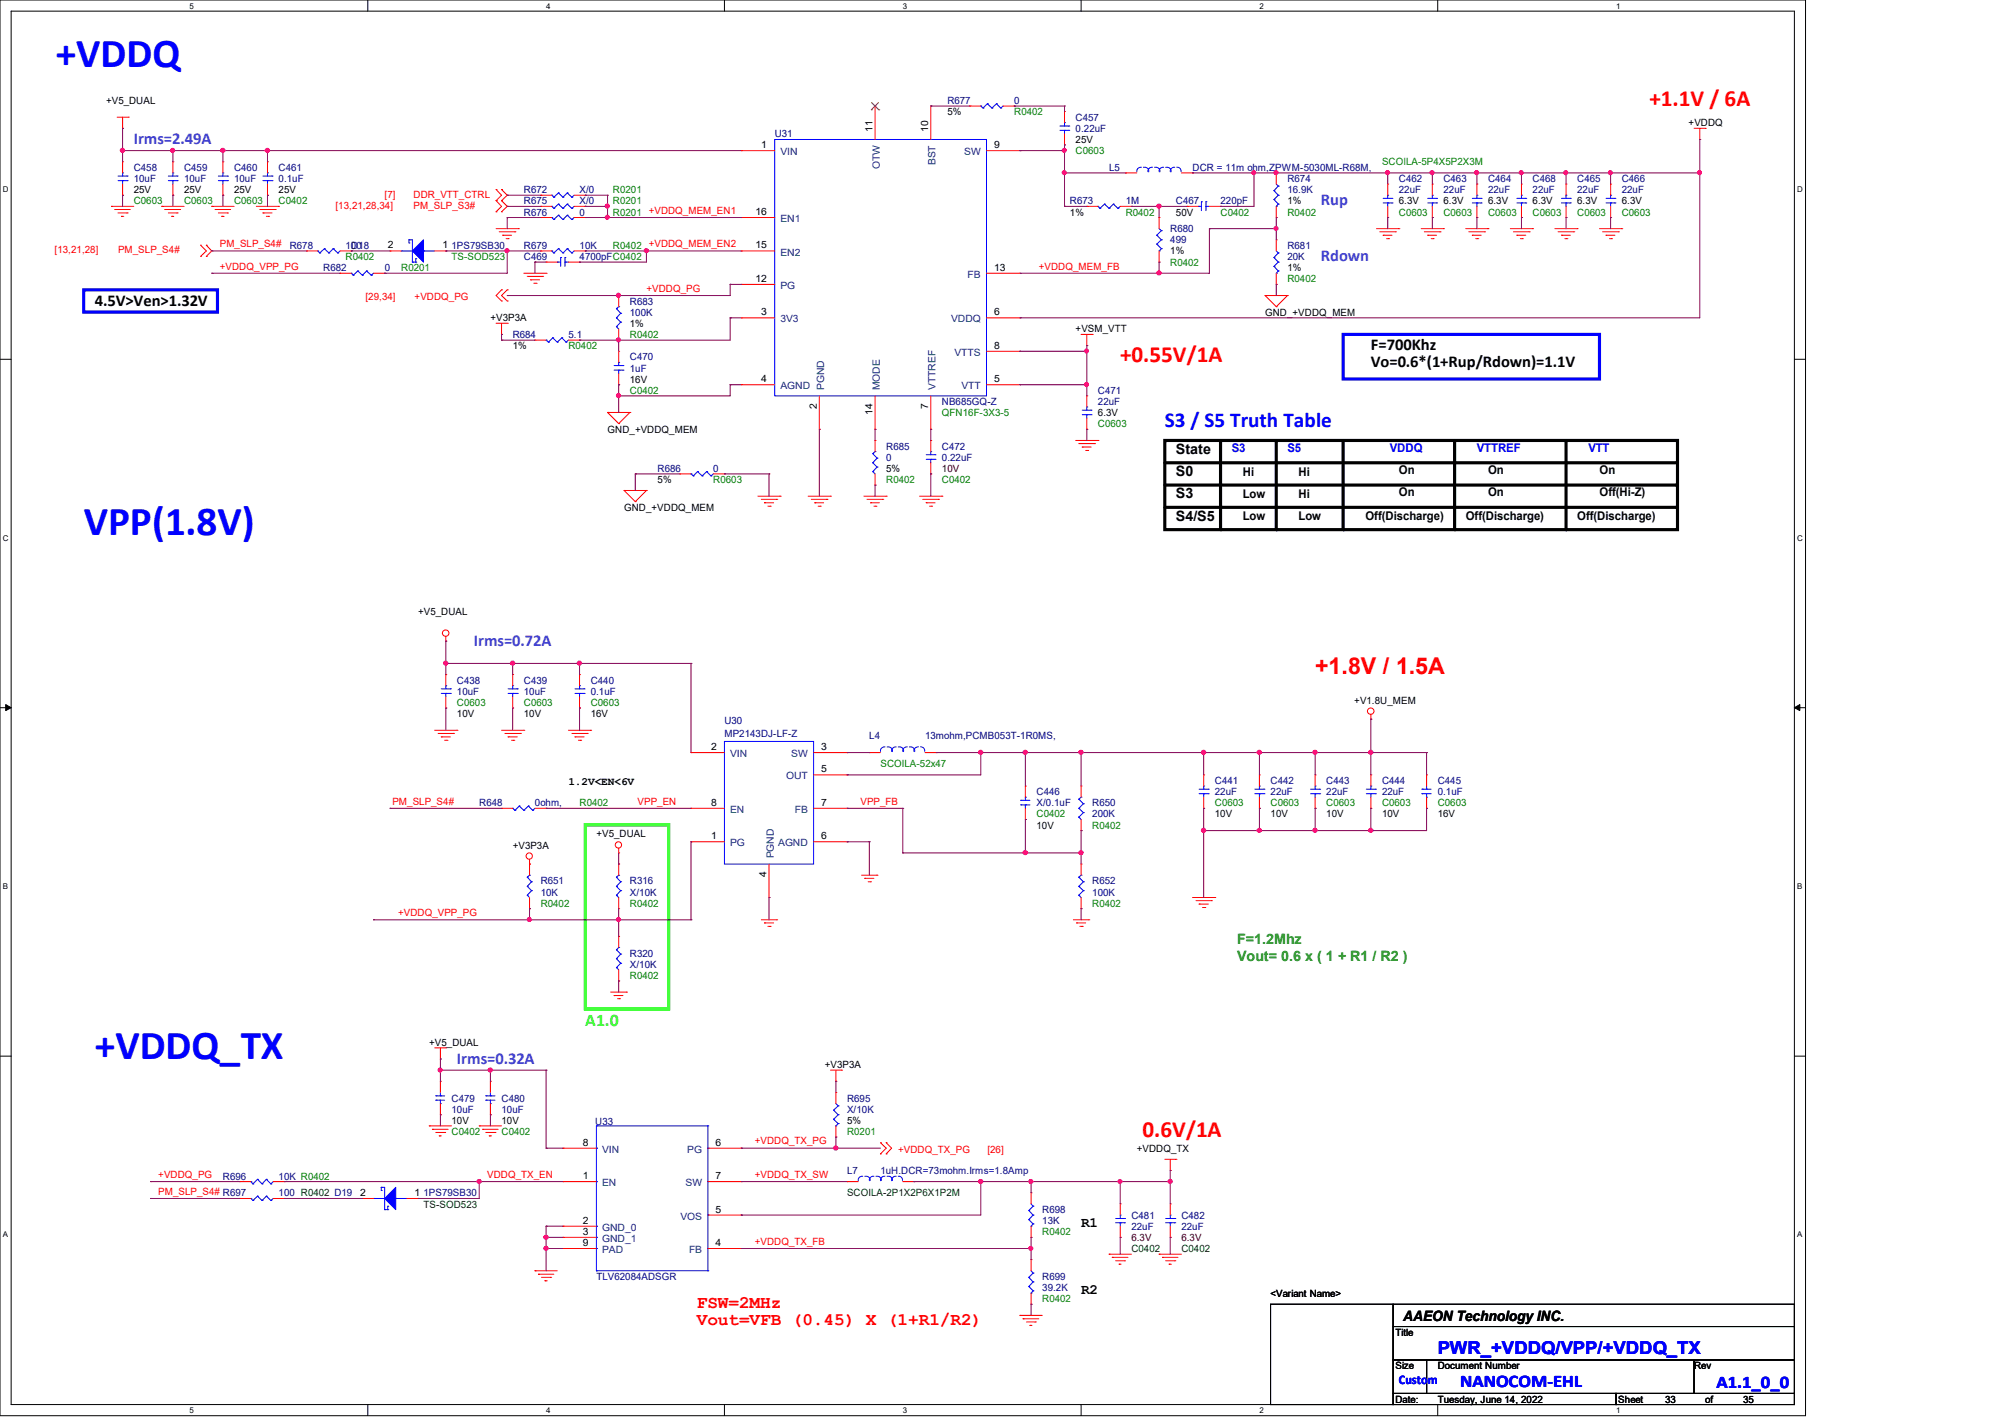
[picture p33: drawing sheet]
<svg xmlns="http://www.w3.org/2000/svg" width="297mm" height="210mm" viewBox="0 0 297 210" stroke-linecap="round" stroke-linejoin="round" font-family="sans-serif">
<defs><g id="words">
<g font-size="6.1" fill="#00f">
<text x="8.3" y="9.9">+VDDQ</text>
<text x="12.4" y="79.3">VPP(1.8V)</text>
<text x="14.1" y="156.9">+VDDQ_TX</text>
</g>
<g font-size="3.4" fill="#f00">
<text x="244.3" y="15.7">+1.1V / 6A</text>
<text x="165.9" y="53.6">+0.55V/1A</text>
<text x="194.8" y="99.8">+1.8V / 1.5A</text>
<text x="169.2" y="168.4">0.6V/1A</text>
</g>
<text font-size="3.1" fill="#00f" x="172.6" y="63.2">S3 / S5 Truth Table</text>
<text font-size="2.6" fill="#80ff00" x="86.7" y="151.9">A1.0</text>
<g font-size="2.6" fill="#f00">
<text x="103.2" y="193.7">FSW=2MHz</text>
<text x="103.2" y="196.3">Vout=VFB (0.45) X (1+R1/R2)</text>
</g>
<g font-size="2.6" fill="#00f">
<text x="213" y="200.5">PWR_+VDDQ/VPP/+VDDQ_TX</text>
<text x="216.3" y="205.4">NANOCOM-EHL</text>
<text x="254.3" y="205.6">A1.1_0_0</text>
</g>
<g font-size="2.5" fill="#8000ff">
<text x="19.8" y="21.3">Irms=2.49A</text>
<text x="195.7" y="30.4">Rup</text>
<text x="195.7" y="38.7">Rdown</text>
<text x="70.2" y="95.6">Irms=0.72A</text>
<text x="67.7" y="157.5">Irms=0.32A</text>
</g>
<g font-size="2.5">
<text x="14.1" y="45.3">4.5V&gt;Ven&gt;1.32V</text>
<text x="203.1" y="51.9">F=700Khz</text>
<text x="203.1" y="54.3">Vo=0.6*(1+Rup/Rdown)=1.1V</text>
</g>
<g font-size="2.1">
<text x="174.2" y="67.2">State</text>
<text x="174.2" y="70.5">S0</text>
<text x="174.2" y="77.1">S4/S5</text>
<text x="174.2" y="73.8">S3</text>
<text x="160.1" y="181.7">R1</text>
<text x="160.1" y="191.6">R2</text>
<text x="207.9" y="195.6">AAEON Technology INC.</text>
</g>
<g font-size="2.1" fill="#008000">
<text x="183.3" y="142.3">Vout= 0.6 x ( 1 + R1 / R2 )</text>
<text x="183.3" y="139.9">F=1.2Mhz</text>
</g>
<text font-size="1.9" fill="#00f" x="207.2" y="204.9">Custom</text>
<g font-size="1.8" fill="#00f">
<text x="182.5" y="66.9">S3</text>
<text x="190.7" y="66.9">S5</text>
<text x="205.9" y="67">VDDQ</text>
<text x="218.8" y="66.9">VTTREF</text>
<text x="235.3" y="66.9">VTT</text>
</g>
<g font-size="1.8">
<text x="184.1" y="70.5">Hi</text>
<text x="192.4" y="70.5">Hi</text>
<text x="207.2" y="70.2">On</text>
<text x="220.4" y="70.2">On</text>
<text x="236.9" y="70.2">On</text>
<text x="184.1" y="73.8">Low</text>
<text x="184.1" y="77.1">Low</text>
<text x="192.4" y="73.8">Hi</text>
<text x="192.4" y="77.1">Low</text>
<text x="202.3" y="77.1">Off(Discharge)</text>
<text x="207.2" y="73.5">On</text>
<text x="217.1" y="77.1">Off(Discharge)</text>
<text x="220.4" y="73.5">On</text>
<text x="233.6" y="77.1">Off(Discharge)</text>
<text x="236.9" y="73.5">Off(Hi-Z)</text>
</g>
<text font-size="1.7" x="84.2" y="116.2">1.2V&lt;EN&lt;6V</text>
<g font-size="1.5">
<text x="15.7" y="15.4">+V5_DUAL</text>
<text x="140.3" y="17.1">5%</text>
<text x="112.8" y="21.9">1</text>
<text x="129.2" y="19.5" transform="rotate(-90 129.2 19.5)">11</text>
<text x="137.5" y="19.5" transform="rotate(-90 137.5 19.5)">10</text>
<text x="147.3" y="21.9">9</text>
<text x="159.3" y="21.2">25V</text>
<text x="250.1" y="18.7">+VDDQ</text>
<text x="19.8" y="28.6">25V</text>
<text x="27.3" y="28.6">25V</text>
<text x="34.7" y="28.6">25V</text>
<text x="41.3" y="28.6">25V</text>
<text x="111.9" y="31.8">16</text>
<text x="158.5" y="31.9">1%</text>
<text x="174.2" y="31.9">50V</text>
<text x="190.7" y="30.3">1%</text>
<text x="207.2" y="30.3">6.3V</text>
<text x="213.8" y="30.3">6.3V</text>
<text x="220.4" y="30.3">6.3V</text>
<text x="227" y="30.3">6.3V</text>
<text x="233.6" y="30.3">6.3V</text>
<text x="240.2" y="30.3">6.3V</text>
<text x="57.4" y="36.8">2</text>
<text x="65.5" y="36.8">1</text>
<text x="111.9" y="36.8">15</text>
<text x="111.9" y="41.7">12</text>
<text x="147.3" y="40.1">13</text>
<text x="173.4" y="37.7">1%</text>
<text x="190.7" y="40.2">1%</text>
<text x="72.6" y="47.6">+V3P3A</text>
<text x="112.8" y="46.7">3</text>
<text x="147.3" y="46.7">6</text>
<text x="187.4" y="46.8">GND_+VDDQ_MEM</text>
<text x="75.9" y="51.7">1%</text>
<text x="93.3" y="48.4">1%</text>
<text x="147.3" y="51.6">8</text>
<text x="159.3" y="49.2">+VSM_VTT</text>
<text x="93.3" y="56.7">16V</text>
<text x="112.8" y="56.6">4</text>
<text x="147.3" y="56.6">5</text>
<text x="90" y="64.1">GND_+VDDQ_MEM</text>
<text x="121" y="60.6" transform="rotate(-90 121 60.6)">2</text>
<text x="129.2" y="61.5" transform="rotate(-90 129.2 61.5)">14</text>
<text x="137.5" y="60.6" transform="rotate(-90 137.5 60.6)">7</text>
<text x="162.6" y="61.6">6.3V</text>
<text x="97.4" y="71.5">5%</text>
<text x="131.3" y="69.9">5%</text>
<text x="92.5" y="75.7">GND_+VDDQ_MEM</text>
<text x="61.9" y="91">+V5_DUAL</text>
<text x="67.7" y="106.2">10V</text>
<text x="77.6" y="106.2">10V</text>
<text x="87.5" y="106.2">16V</text>
<text x="200.6" y="104.2">+V1.8U_MEM</text>
<text x="105.3" y="111.1">2</text>
<text x="121.7" y="111.1">3</text>
<text x="105.3" y="119.3">8</text>
<text x="121.7" y="119.3">7</text>
<text x="121.7" y="114.4">5</text>
<text x="75.9" y="125.7">+V3P3A</text>
<text x="88.4" y="124">+V5_DUAL</text>
<text x="105.3" y="124.3">1</text>
<text x="121.7" y="124.3">6</text>
<text x="153.5" y="122.7">10V</text>
<text x="180" y="121.1">10V</text>
<text x="188.2" y="121.1">10V</text>
<text x="196.5" y="121.1">10V</text>
<text x="204.7" y="121.1">10V</text>
<text x="213" y="121.1">16V</text>
<text x="113.5" y="130" transform="rotate(-90 113.5 130)">4</text>
<text x="63.6" y="154.9">+V5_DUAL</text>
<text x="122.2" y="158.2">+V3P3A</text>
<text x="66.9" y="166.5">10V</text>
<text x="74.3" y="166.5">10V</text>
<text x="125.5" y="166.5">5%</text>
<text x="86.4" y="169.7">8</text>
<text x="106" y="169.7">6</text>
<text x="168.4" y="170.6">+VDDQ_TX</text>
<text x="53.3" y="177.1">2</text>
<text x="61.4" y="177.1">1</text>
<text x="86.4" y="174.6">1</text>
<text x="106" y="179.6">5</text>
<text x="106" y="174.6">7</text>
<text x="86.4" y="181.2">2</text>
<text x="86.4" y="182.9">3</text>
<text x="86.4" y="184.5">9</text>
<text x="106" y="184.5">4</text>
<text x="188.2" y="192.1">&lt;Variant Name&gt;</text>
<text x="206.7" y="197.8">Title</text>
<text x="206.7" y="202.8">Size</text>
<text x="213" y="202.8">Document Number</text>
<text x="251" y="202.8">Rev</text>
<text x="206.7" y="207.7">Date:</text>
<text x="213" y="207.7">Tuesday, June 14, 2022</text>
<text x="239.7" y="207.7">Sheet</text>
<text x="246.7" y="207.7">33</text>
<text x="252.6" y="207.7">of</text>
<text x="258.2" y="207.7">35</text>
</g>
<g font-size="1.5" fill="#000080">
<text x="140.3" y="15.4">R677</text>
<text x="150.2" y="15.4">0</text>
<text x="159.3" y="17.9">C457</text>
<text x="114.8" y="20.4">U31</text>
<text x="159.3" y="19.5">0.22uF</text>
<text x="19.8" y="25.3">C458</text>
<text x="19.8" y="27">10uF</text>
<text x="27.3" y="25.3">C459</text>
<text x="27.3" y="27">10uF</text>
<text x="34.7" y="25.3">C460</text>
<text x="34.7" y="27">10uF</text>
<text x="41.3" y="25.3">C461</text>
<text x="41.3" y="27">0.1uF</text>
<text x="77.6" y="28.6">R672</text>
<text x="85.9" y="28.6">X/0</text>
<text x="164.3" y="25.3">L5</text>
<text x="176.7" y="25.3">DCR = 11m ohm,ZPWM-5030ML-R68M,</text>
<text x="190.7" y="27">R674</text>
<text x="190.7" y="28.6">16.9K</text>
<text x="207.2" y="27">C462</text>
<text x="207.2" y="28.6">22uF</text>
<text x="213.8" y="27">C463</text>
<text x="213.8" y="28.6">22uF</text>
<text x="220.4" y="27">C464</text>
<text x="220.4" y="28.6">22uF</text>
<text x="227" y="27">C468</text>
<text x="227" y="28.6">22uF</text>
<text x="233.6" y="27">C465</text>
<text x="233.6" y="28.6">22uF</text>
<text x="240.2" y="27">C466</text>
<text x="240.2" y="28.6">22uF</text>
<text x="77.6" y="31.9">R676</text>
<text x="77.6" y="30.3">R675</text>
<text x="85.9" y="31.9">0</text>
<text x="85.9" y="30.3">X/0</text>
<text x="158.5" y="30.3">R673</text>
<text x="166.8" y="30.3">1M</text>
<text x="173.4" y="34.4">R680</text>
<text x="174.2" y="30.3">C467</text>
<text x="180.8" y="30.3">220pF</text>
<text x="42.9" y="36.9">R678</text>
<text x="47.9" y="40.2">R682</text>
<text x="51.2" y="36.9">100</text>
<text x="52" y="36.9">D18</text>
<text x="57" y="40.2">0</text>
<text x="66.9" y="36.9">1PS79SB30</text>
<text x="77.6" y="38.5">C469</text>
<text x="77.6" y="36.9">R679</text>
<text x="85.9" y="38.5">4700pFC0402</text>
<text x="85.9" y="36.9">10K</text>
<text x="173.4" y="36">499</text>
<text x="190.7" y="36.9">R681</text>
<text x="190.7" y="38.5">20K</text>
<text x="93.3" y="45.1">R683</text>
<text x="93.3" y="46.8">100K</text>
<text x="75.9" y="50.1">R684</text>
<text x="84.2" y="50.1">5.1</text>
<text x="93.3" y="53.4">C470</text>
<text x="93.3" y="55">1uF</text>
<text x="139.5" y="60">NB685GQ-Z</text>
<text x="162.6" y="58.3">C471</text>
<text x="162.6" y="60">22uF</text>
<text x="97.4" y="69.9">R686</text>
<text x="105.7" y="69.9">0</text>
<text x="131.3" y="66.6">R685</text>
<text x="131.3" y="68.2">0</text>
<text x="139.5" y="66.6">C472</text>
<text x="139.5" y="68.2">0.22uF</text>
<text x="67.7" y="101.3">C438</text>
<text x="77.6" y="101.3">C439</text>
<text x="87.5" y="101.3">C440</text>
<text x="67.7" y="102.9">10uF</text>
<text x="77.6" y="102.9">10uF</text>
<text x="87.5" y="102.9">0.1uF</text>
<text x="107.3" y="107.2">U30</text>
<text x="107.3" y="109.2">MP2143DJ-LF-Z</text>
<text x="128.8" y="109.5">L4</text>
<text x="137" y="109.5">13mohm,PCMB053T-1R0MS,</text>
<text x="71" y="119.4">R648</text>
<text x="79.3" y="119.4">0ohm,</text>
<text x="153.5" y="117.8">C446</text>
<text x="153.5" y="119.4">X/0.1uF</text>
<text x="161.8" y="119.4">R650</text>
<text x="180" y="116.1">C441</text>
<text x="180" y="117.8">22uF</text>
<text x="188.2" y="116.1">C442</text>
<text x="188.2" y="117.8">22uF</text>
<text x="196.5" y="116.1">C443</text>
<text x="196.5" y="117.8">22uF</text>
<text x="204.7" y="116.1">C444</text>
<text x="204.7" y="117.8">22uF</text>
<text x="213" y="116.1">C445</text>
<text x="213" y="117.8">0.1uF</text>
<text x="161.8" y="121.1">200K</text>
<text x="80.1" y="131">R651</text>
<text x="93.3" y="131">R316</text>
<text x="161.8" y="131">R652</text>
<text x="80.1" y="132.6">10K</text>
<text x="93.3" y="132.6">X/10K</text>
<text x="161.8" y="132.6">100K</text>
<text x="93.3" y="141.7">R320</text>
<text x="93.3" y="143.3">X/10K</text>
<text x="66.9" y="163.2">C479</text>
<text x="66.9" y="164.8">10uF</text>
<text x="74.3" y="163.2">C480</text>
<text x="74.3" y="164.8">10uF</text>
<text x="88.2" y="166.6">U33</text>
<text x="125.5" y="163.2">R695</text>
<text x="125.5" y="164.8">X/10K</text>
<text x="125.5" y="173.9">L7</text>
<text x="130.4" y="173.9">1uH.DCR=73mohm.Irms=1.8Amp</text>
<text x="33" y="174.7">R696</text>
<text x="41.3" y="177.2">100 R0402 D19</text>
<text x="41.3" y="174.7">10K R0402</text>
<text x="62.7" y="177.2">1PS79SB30</text>
<text x="154.4" y="179.7">R698</text>
<text x="154.4" y="181.3">13K</text>
<text x="167.6" y="180.5">C481</text>
<text x="167.6" y="182.2">22uF</text>
<text x="175" y="180.5">C482</text>
<text x="175" y="182.2">22uF</text>
<text x="88.4" y="189.6">TLV62084ADSGR</text>
<text x="154.4" y="189.6">R699</text>
<text x="154.4" y="191.2">39.2K</text>
</g>
<g font-size="1.5" fill="#008000">
<text x="150.2" y="17.1">R0402</text>
<text x="159.3" y="22.8">C0603</text>
<text x="90.8" y="28.6">R0201</text>
<text x="204.7" y="24.5">SCOILA-5P4X5P2X3M</text>
<text x="19.8" y="30.3">C0603</text>
<text x="27.3" y="30.3">C0603</text>
<text x="34.7" y="30.3">C0603</text>
<text x="41.3" y="30.3">C0402</text>
<text x="90.8" y="31.9">R0201 +VDDQ_MEM_EN1</text>
<text x="90.8" y="30.3">R0201</text>
<text x="166.8" y="31.9">R0402</text>
<text x="180.8" y="31.9">C0402</text>
<text x="190.7" y="31.9">R0402</text>
<text x="207.2" y="31.9">C0603</text>
<text x="213.8" y="31.9">C0603</text>
<text x="220.4" y="31.9">C0603</text>
<text x="227" y="31.9">C0603</text>
<text x="233.6" y="31.9">C0603</text>
<text x="240.2" y="31.9">C0603</text>
<text x="51.2" y="38.5">R0402</text>
<text x="59.4" y="40.2">R0201</text>
<text x="66.9" y="38.5">TS-SOD523</text>
<text x="90.8" y="36.9">R0402 +VDDQ_MEM_EN2</text>
<text x="173.4" y="39.3">R0402</text>
<text x="190.7" y="41.8">R0402</text>
<text x="84.2" y="51.7">R0402</text>
<text x="93.3" y="50.1">R0402</text>
<text x="93.3" y="58.3">C0402</text>
<text x="139.5" y="61.6">QFN16F-3X3-5</text>
<text x="162.6" y="63.3">C0603</text>
<text x="105.7" y="71.5">R0603</text>
<text x="131.3" y="71.5">R0402</text>
<text x="139.5" y="71.5">C0402</text>
<text x="67.7" y="104.6">C0603</text>
<text x="77.6" y="104.6">C0603</text>
<text x="87.5" y="104.6">C0603</text>
<text x="130.4" y="113.6">SCOILA-52x47</text>
<text x="85.9" y="119.4">R0402</text>
<text x="180" y="119.4">C0603</text>
<text x="188.2" y="119.4">C0603</text>
<text x="196.5" y="119.4">C0603</text>
<text x="204.7" y="119.4">C0603</text>
<text x="213" y="119.4">C0603</text>
<text x="153.5" y="121.1">C0402</text>
<text x="161.8" y="122.7">R0402</text>
<text x="80.1" y="134.3">R0402</text>
<text x="93.3" y="134.3">R0402</text>
<text x="161.8" y="134.3">R0402</text>
<text x="93.3" y="145">R0402</text>
<text x="66.9" y="168.1">C0402</text>
<text x="74.3" y="168.1">C0402</text>
<text x="125.5" y="168.1">R0201</text>
<text x="154.4" y="183">R0402</text>
<text x="154.4" y="192.9">R0402</text>
</g>
<g font-size="1.5" fill="#004080">
<text x="115.6" y="23">VIN</text>
<text x="142.8" y="23">SW</text>
<text x="130.3" y="25.1" transform="rotate(-90 130.3 25.1)">OTW</text>
<text x="138.6" y="24.5" transform="rotate(-90 138.6 24.5)">BST</text>
<text x="115.6" y="32.9">EN1</text>
<text x="115.6" y="37.8">EN2</text>
<text x="143.3" y="41.1">FB</text>
<text x="115.6" y="42.8">PG</text>
<text x="115.6" y="47.8">3V3</text>
<text x="140.9" y="47.8">VDDQ</text>
<text x="141.4" y="52.7">VTTS</text>
<text x="115.6" y="57.7">AGND</text>
<text x="122.1" y="57.8" transform="rotate(-90 122.1 57.8)">PGND</text>
<text x="130.3" y="57.8" transform="rotate(-90 130.3 57.8)">MODE</text>
<text x="138.6" y="57.8" transform="rotate(-90 138.6 57.8)">VTTREF</text>
<text x="142.4" y="57.7">VTT</text>
<text x="108.2" y="112.1">VIN</text>
<text x="117.2" y="112.1">SW</text>
<text x="116.5" y="115.4">OUT</text>
<text x="108.2" y="120.4">EN</text>
<text x="108.2" y="125.4">PG</text>
<text x="115.3" y="125.4">AGND</text>
<text x="117.7" y="120.4">FB</text>
<text x="114.6" y="127.1" transform="rotate(-90 114.6 127.1)">PGND</text>
<text x="89.2" y="170.7">VIN</text>
<text x="101.8" y="170.7">PG</text>
<text x="89.2" y="175.7">EN</text>
<text x="101.6" y="175.7">SW</text>
<text x="89.2" y="182.3">GND_0</text>
<text x="89.2" y="183.9">GND_1</text>
<text x="89.2" y="185.6">PAD</text>
<text x="100.8" y="180.6">VOS</text>
<text x="102.1" y="185.6">FB</text>
</g>
<g font-size="1.5" fill="#f00">
<text x="57" y="29.3">[7]</text>
<text x="61.3" y="29.3">DDR_VTT_CTRL</text>
<text x="49.7" y="30.9">[13,21,28,34]</text>
<text x="61.3" y="30.9">PM_SLP_S3#</text>
<text x="8.1" y="37.5">[13,21,28]</text>
<text x="17.5" y="37.5">PM_SLP_S4#</text>
<text x="32.6" y="36.6">PM_SLP_S4#</text>
<text x="32.6" y="39.9">+VDDQ_VPP_PG</text>
<text x="153.9" y="39.9">+VDDQ_MEM_FB</text>
<text x="54.1" y="44.5">[29,34]</text>
<text x="61.4" y="44.5">+VDDQ_PG</text>
<text x="95.8" y="43.2">+VDDQ_PG</text>
<text x="58.1" y="119.2">PM_SLP_S4#</text>
<text x="94.4" y="119.2">VPP_EN</text>
<text x="127.5" y="119.2">VPP_FB</text>
<text x="59" y="135.7">+VDDQ_VPP_PG</text>
<text x="111.8" y="169.5">+VDDQ_TX_PG</text>
<text x="133.1" y="170.7">+VDDQ_TX_PG</text>
<text x="146.3" y="170.7">[26]</text>
<text x="23.5" y="174.5">+VDDQ_PG</text>
<text x="23.5" y="177">PM_SLP_S4# R697</text>
<text x="72.2" y="174.5">VDDQ_TX_EN</text>
<text x="111.8" y="174.5">+VDDQ_TX_SW</text>
<text x="111.8" y="184.4">+VDDQ_TX_FB</text>
</g>
<g font-size="1.5" fill="#400000">
<text x="139.5" y="69.9">10V</text>
<text x="167.6" y="183.8">6.3V</text>
<text x="175" y="183.8">6.3V</text>
</g>
<g font-size="1.5" fill="#004000">
<text x="62.7" y="178.9">TS-SOD523</text>
<text x="125.5" y="177.2">SCOILA-2P1X2P6X1P2M</text>
<text x="167.6" y="185.5">C0402</text>
<text x="175" y="185.5">C0402</text>
</g>
<g font-size="1.2">
<text x="28.1" y="1.3">5</text>
<text x="80.9" y="1.3">4</text>
<text x="133.7" y="1.3">3</text>
<text x="186.6" y="1.3">2</text>
<text x="239.4" y="1.3">1</text>
<text x=".4" y="28.5">D</text>
<text x="266.2" y="28.5">D</text>
<text x=".4" y="80.1">C</text>
<text x="266.2" y="80.1">C</text>
<text x=".4" y="131.7">B</text>
<text x="266.2" y="131.7">B</text>
<text x=".4" y="183.3">A</text>
<text x="266.2" y="183.3">A</text>
<text x="28.1" y="209.3">5</text>
<text x="80.9" y="209.3">4</text>
<text x="133.7" y="209.3">3</text>
<text x="186.6" y="209.3">2</text>
<text x="239.4" y="209.3">1</text>
</g>
</g></defs>
<path d="M0 0h267.5v209.7h-267.5zM1.7 1.7h264.1v206.3h-264.1z" fill="none" stroke="#000" stroke-width=".15"/>
<g fill="#fff">
<path d="M28.1 .2h.6v1.3h-.6z"/>
<path d="M28.1 208.2h.6v1.3h-.6z"/>
</g>
<path d="M54.5 0v1.7M54.5 208v1.7" fill="none" stroke="#000" stroke-width=".15"/>
<g fill="#fff">
<path d="M80.9 .2h.6v1.3h-.6z"/>
<path d="M80.9 208.2h.6v1.3h-.6z"/>
</g>
<path d="M107.3 0v1.7M107.3 208v1.7" fill="none" stroke="#000" stroke-width=".15"/>
<g fill="#fff">
<path d="M133.7 .2h.6v1.3h-.6z"/>
<path d="M133.7 208.2h.6v1.3h-.6z"/>
</g>
<path d="M160.1 0v1.7M160.1 208v1.7" fill="none" stroke="#000" stroke-width=".15"/>
<g fill="#fff">
<path d="M186.6 .2h.6v1.3h-.6z"/>
<path d="M186.6 208.2h.6v1.3h-.6z"/>
</g>
<path d="M213 0v1.7M213 208v1.7" fill="none" stroke="#000" stroke-width=".15"/>
<g fill="#fff">
<path d="M239.4 .2h.6v1.3h-.6z"/>
<path d="M239.4 208.2h.6v1.3h-.6z"/>
<path d="M.4 27.4h.8v1.3h-.8z"/>
<path d="M266.2 27.4h.8v1.3h-.8z"/>
<path d="M.4 79h.8v1.3h-.8z"/>
<path d="M266.2 79h.8v1.3h-.8z"/>
</g>
<path d="M0 53.2h1.7M265.8 53.2h1.7" fill="none" stroke="#000" stroke-width=".15"/>
<g fill="#fff">
<path d="M.4 130.6h.7v1.3h-.7z"/>
<path d="M266.2 130.6h.8v1.3h-.8z"/>
</g>
<path d="M0 104.8h1.7M265.8 104.8h1.7" fill="none" stroke="#000" stroke-width=".15"/>
<path d="M.8 104.4l.9 .4-.9 .4zM265.8 104.8l.8-.4v.8z" fill="#000" stroke="#000" stroke-width=".15"/>
<g fill="#fff">
<path d="M.4 182.2h.7v1.3h-.7z"/>
<path d="M266.2 182.2h.8v1.3h-.8z"/>
</g>
<path d="M0 156.4h1.7M265.8 156.4h1.7M188.2 193.2h18.2v14.8h-18.2zM206.4 193.2h59.4v3.3h-59.4zM206.4 196.5h59.4v4.9h-59.4zM206.4 201.4h4.9v5h-4.9zM206.4 206.4h33v1.6h-33zM211.3 201.4h39.7v5h-39.7zM239.4 206.4h26.4v1.6h-26.4zM251 201.4h14.8v5h-14.8z" fill="none" stroke="#000" stroke-width=".15"/>
<path d="M12.4 42.9h19.8v3.3h-19.8zM199 49.5h37.9v6.6h-37.9z" fill="none" stroke="#00f" stroke-width=".47"/>
<path d="M172.6 65.2h75.9v13.2h-75.9zM172.6 68.5h75.7M172.6 71.8h75.7M172.6 75.1h75.7M180.8 65.2v13.2M189.1 65.2v13.2M199 65.2v13.2M215.5 65.2v13.2M232 65.2v13.2" fill="none" stroke="#000" stroke-width=".47"/>
<g fill="#000">
<circle cx="180.8" cy="78.4" r=".23"/>
<circle cx="189.1" cy="78.4" r=".23"/>
<circle cx="199" cy="78.4" r=".23"/>
<circle cx="215.5" cy="78.4" r=".23"/>
<circle cx="232" cy="78.4" r=".23"/>
<circle cx="248.3" cy="68.5" r=".23"/>
<circle cx="248.3" cy="75.1" r=".23"/>
<circle cx="248.3" cy="71.8" r=".23"/>
</g>
<path d="M86.7 122.2h12.4v27.2h-12.4z" fill="none" stroke="#0f0" stroke-width=".47"/>
<g fill="none" stroke="#f00" stroke-width=".15">
<path d="M17.4 17.4h1.6M18.2 19h.1M18.2 17.4v1.6M19 17.4h.1M129.6 15.7h.1M129.6 15.7v5M137.9 15.7h.1M137.9 15.7v5M143.6 15.7h.1M143.6 15.7h1.7M148.6 15.7h1.6M150.2 15.7h.1"/>
<path d="M157.7 16.5h.1M157.7 16.5v1.7M157.7 19.8v1.7M251 19h1.6M251.8 19v1.7M252.6 19h.1M16.5 30.6h.1M16.5 30.6h3.3M17 31h.1M17 31h2.3M17.5 31.5h1.3M18 32h.1"/>
<path d="M18 32h.3M18.2 28.9h.1M18.2 24h.1M18.2 24v1.6M18.2 27.3v1.6M18.8 31.5h.1M24 30.6h.1M24 30.6h3.3M24.4 31h.1M24.4 31h2.4M24.9 31.5h1.3M25.4 32h.1"/>
<path d="M25.4 32h.3M25.6 28.9h.1M25.6 24h.1M25.6 24v1.6M25.6 27.3v1.6M26.2 31.5h.1M29.7 36.3h.1M29.7 38h.1M29.7 36.3l.9 .9-.9 .8M30.6 38h.1M30.6 36.3h.1M30.6 36.3l.8 .9-.8 .8"/>
<path d="M31.4 30.6h.1M31.4 30.6h3.3M31.9 31h.1M31.9 31h2.3M32.3 31.5h1.4M32.9 32h.1M32.9 32h.3M33 28.9h.1M33 24h.1M33 24v1.6M33 27.3v1.6M33.7 31.5h.1"/>
<path d="M38 30.6h3.3M38.5 31h2.3M38.9 31.5h.1M38.9 31.5h1.4M39.5 32h.3M39.6 28.9h.1M39.6 24h.1M39.6 24v1.6M39.6 27.3v1.6M39.8 32h.1M40.8 31h.1M41.3 30.6h.1"/>
<path d="M45.4 37.2h.1M45.4 37.2h1.7M50.4 37.2h1.6M52 37.2h.1M57.8 37.2h.1M57.8 37.2h1.6M64.4 37.2h1.6M66 37.2h.1M73.5 29.7h.1M73.5 31.4h.1M73.5 28.1h.1M73.5 33.9h3.3"/>
<path d="M73.5 29.7l.8 .9-.8 .8M73.5 28.1l.8 .8-.8 .8M74 34.3h2.3M74.3 31.4h.1M74.3 29.7h.1M74.3 28.1h.1M74.3 29.7l.8 .9-.8 .8M74.3 28.1l.8 .8-.8 .8M74.5 34.8h.1M74.5 34.8h1.3M75 35.3h.3M75.3 35.3h.1"/>
<path d="M76.3 34.3h.1M76.8 33.9h.1M80.1 32.2h.1M80.1 30.6h.1M80.1 28.9h.1M80.1 37.2h.1M80.1 30.6h1.6M80.1 32.2h1.6M80.1 37.2h1.6M80.1 28.9h1.6M80.9 38.8h.1M80.9 38.8h1.6"/>
<path d="M84.2 38.8h1.7M85 30.6h1.7M85 32.2h1.7M85 37.2h1.7M85 28.9h1.7M85.9 38.8h.1M86.7 32.2h.1M86.7 30.6h.1M86.7 28.9h.1M86.7 37.2h.1M109.8 22.3h.1M109.8 32.2h.1"/>
<path d="M109.8 37.2h.1M109.8 22.3h5M109.8 32.2h5M109.8 37.2h5M146.1 22.3h5M151.1 22.3h.1M157.7 21.5h.1M161 30.6h.1M161 30.6h1.6M165.9 30.6h1.7M166.8 25.6h.1M166.8 25.6h1.6"/>
<path d="M167.6 30.6h.1M171.7 32.2h.1M171.7 38.8h.1M171.7 32.2v1.7M171.7 37.2v1.6M175 25.6h1.7M175.9 30.6h.1M175.9 30.6h1.6M176.7 25.6h.1M179.2 30.6h1.6M180.8 30.6h.1M189.1 25.6h.1"/>
<path d="M189.1 32.2h.1M189.1 35.5h.1M189.1 25.6v1.7M189.1 30.6v1.6M189.1 35.5v1.7M203.9 33.9h3.3M204.4 34.3h2.3M204.9 34.8h.1M204.9 34.8h1.3M205.4 35.3h.3M205.6 32.2h.1M205.6 27.3h.1"/>
<path d="M205.6 27.3v1.6M205.6 30.6v1.6M205.7 35.3h.1M206.7 34.3h.1M207.2 33.9h.1M210.5 33.9h3.3M211 34.3h2.3M211.5 34.8h.1M211.5 34.8h1.3M212 35.3h.3M212.2 32.2h.1M212.2 27.3h.1"/>
<path d="M212.2 27.3v1.6M212.2 30.6v1.6M212.3 35.3h.1M213.3 34.3h.1M213.8 33.9h.1M217.1 33.9h3.3M217.6 34.3h2.3M218.1 34.8h.1M218.1 34.8h1.3M218.6 35.3h.3M218.8 32.2h.1M218.8 27.3h.1"/>
<path d="M218.8 27.3v1.6M218.8 30.6v1.6M218.9 35.3h.1M219.9 34.3h.1M220.4 33.9h.1M223.7 33.9h3.3M224.2 34.3h2.3M224.7 34.8h.1M224.7 34.8h1.3M225.2 35.3h.3M225.4 32.2h.1M225.4 27.3h.1"/>
<path d="M225.4 27.3v1.6M225.4 30.6v1.6M225.5 35.3h.1M226.5 34.3h.1M227 33.9h.1M230.3 33.9h3.3M230.8 34.3h2.3M231.3 34.8h.1M231.3 34.8h1.3M231.8 35.3h.3M232 32.2h.1M232 27.3h.1"/>
<path d="M232 27.3v1.6M232 30.6v1.6M232.1 35.3h.1M233.1 34.3h.1M233.6 33.9h.1M236.9 33.9h3.3M237.4 34.3h2.3M237.9 34.8h.1M237.9 34.8h1.3M238.4 35.3h.3M238.6 32.2h.1M238.6 27.3h.1"/>
<path d="M238.6 27.3v1.6M238.6 30.6v1.6M238.7 35.3h.1M239.7 34.3h.1M240.2 33.9h.1M251.8 20.7h.1M50.4 40.5h.1M50.4 40.5h1.6M55.3 40.5h1.7M57 40.5h.1M73.5 47.9h1.6M74.3 49.5h.1"/>
<path d="M74.3 42.9h.1M74.3 44.6h.1M74.3 47.9v1.6M74.3 42.9l-.8 .9 .8 .8M75.1 47.9h.1M75.1 42.9h.1M75.1 44.6h.1M75.1 42.9l-.8 .9 .8 .8M77.6 40.5h3.3M78.1 40.9h2.3M78.6 41.4h.1M78.6 41.4h1.3"/>
<path d="M79.1 42h.3M79.2 50.4h.1M79.2 50.4h1.7M79.4 42h.1M80.4 40.9h.1M80.9 40.5h.1M84.2 50.4h1.7M85.9 50.4h.1M91.7 50.4h.1M91.7 43.8h.1M91.7 57h.1M91.7 52h.1"/>
<path d="M91.7 43.8v1.6M91.7 48.7v1.7M91.7 52v1.7M91.7 55.3v1.7M109.8 42.1h.1M109.8 47.1h.1M109.8 57h.1M109.8 42.1h5M109.8 47.1h5M109.8 57h5M121.4 58.6v5M129.6 58.6v5"/>
<path d="M137.9 58.6v5M146.1 40.5h5M146.1 47.1h5M146.1 57h5M146.1 52h5M151.1 57h.1M151.1 52h.1M151.1 47.1h.1M151.1 40.5h.1M160.1 49.5h1.7M161 51.2h.1M161 58.6h.1"/>
<path d="M161 49.5v1.7M161 58.6v1.7M161.8 49.5h.1M187.4 43.8h.1M187.4 43.8h3.3M187.4 43.8l1.7 1.6M189.1 45.4h.1M189.1 42.1h.1M189.1 40.5v1.6M190.7 43.8h.1M190.7 43.8l-1.6 1.6M90 61.1h.1"/>
<path d="M90 61.1h3.3M90 61.1l1.7 1.6M91.7 62.7h.1M92.5 72.6h.1M92.5 72.6h3.3M92.5 72.6l1.6 1.7M93.3 61.1h.1M93.3 61.1l-1.6 1.6M94.1 74.3h.1M95.8 72.6h.1M95.8 72.6l-1.7 1.7M100.7 70.2h.1"/>
<path d="M100.7 70.2h1.7M105.7 70.2h1.6M107.3 70.2h.1M112.3 73.5h3.3M112.8 74h2.3M113.2 74.5h.1M113.2 74.5h1.4M113.7 75h.4M114.1 75h.1M115.1 74h.1M115.6 73.5h.1M119.7 73.5h3.3"/>
<path d="M120.2 74h2.3M120.7 74.5h.1M120.7 74.5h1.3M121.2 75h.3M121.4 63.6h.1M121.5 75h.1M122.5 74h.1M123 73.5h.1M128 73.5h3.3M128.4 74h2.4M128.9 74.5h.1M128.9 74.5h1.4"/>
<path d="M129.5 75h.3M129.6 63.6h.1M129.6 71.8h.1M129.6 65.2h.1M129.6 65.2v1.7M129.6 70.2v1.6M129.8 75h.1M130.8 74h.1M131.3 73.5h.1M136.2 73.5h3.3M136.7 74h2.3M137.2 74.5h.1"/>
<path d="M137.2 74.5h1.3M137.7 75h.3M137.9 63.6h.1M137.9 70.2h.1M137.9 65.2h.1M137.9 65.2v1.7M137.9 68.5v1.7M138 75h.1M139 74h.1M139.5 73.5h.1M159.3 65.2h3.3M159.8 65.7h2.3"/>
<path d="M160.3 66.2h.1M160.3 66.2h1.3M160.8 66.7h.3M161 63.6h.1M161 61.9v1.7M161.1 66.7h.1M162.1 65.7h.1M162.6 65.2h.1M66 95h.1M66 99.9h.1M66 94.3v.7M66 99.9v1.7"/>
<path d="M75.9 99.9h.1M75.9 99.9v1.7M85.9 99.9h.1M85.9 99.9v1.7M64.4 108.2h3.3M64.9 108.6h2.3M65.4 109.1h.1M65.4 109.1h1.3M65.9 109.6h.3M66 104.9h.1M66 103.2v1.7M66.2 109.6h.1"/>
<path d="M67.2 108.6h.1M67.7 108.2h.1M74.3 119.7h.1M74.3 108.2h3.3M74.3 119.7h1.6M74.8 108.6h2.3M75.3 109.1h.1M75.3 109.1h1.3M75.8 109.6h.3M75.9 104.9h.1M75.9 103.2v1.7M76.1 109.6h.1"/>
<path d="M77.1 108.6h.1M77.6 108.2h.1M79.2 119.7h1.7M80.9 119.7h.1M84.2 108.2h3.3M84.7 108.6h2.3M85.2 109.1h.1M85.2 109.1h1.3M85.7 109.6h.3M85.9 104.9h.1M85.9 103.2v1.7M86 109.6h.1"/>
<path d="M87 108.6h.1M87.5 108.2h.1M102.4 111.5h.1M102.4 119.7h.1M102.4 111.5h4.9M102.4 119.7h4.9M120.5 111.5h5M120.5 119.7h5M120.5 114.8h5M125.5 119.7h.1M125.5 114.8h.1M125.5 111.5h.1"/>
<path d="M128.8 111.5h.1M128.8 111.5h1.6M137 111.5h1.7M138.7 111.5h.1M151.9 116.4h.1M151.9 116.4v1.7M151.9 119.7v1.7M160.1 116.4h.1M160.1 116.4v1.7M178.3 119.7h.1M178.3 114.8h.1M178.3 114.8v1.6"/>
<path d="M178.3 118.1v1.6M186.6 119.7h.1M186.6 114.8h.1M186.6 114.8v1.6M186.6 118.1v1.6M194.8 119.7h.1M194.8 114.8h.1M194.8 114.8v1.6M194.8 118.1v1.6M203.1 106.5h.1M203.1 119.7h.1M203.1 114.8h.1"/>
<path d="M203.1 105.8v.7M203.1 114.8v1.6M203.1 118.1v1.6M211.3 114.8h.1M211.3 119.7h.1M211.3 114.8v1.6M211.3 118.1v1.6M78.4 128h.1M78.4 134.6h.1M78.4 127.3v2.3M78.4 132.9v1.7M91.7 126.3h.1"/>
<path d="M91.7 134.6h.1M91.7 128h.1M91.7 138.7h.1M91.7 125.6v.7M91.7 128v1.6M91.7 132.9v1.7M91.7 138.7v1.6M102.4 124.7h.1M102.4 124.7h4.9M112.8 136.2h2.3M113.2 136.7h.1M113.2 136.7h1.4"/>
<path d="M113.7 137.2h.4M113.9 132.9h.1M113.9 128v4.9M114.1 137.2h.1M115.1 136.2h.1M120.5 124.7h5M125.5 124.7h.1M127.6 129.6h2.3M128.1 130.1h.1M128.1 130.1h1.4M128.6 130.6h.3M128.9 130.6h.1"/>
<path d="M129.9 129.6h.1M151.9 121.4h.1M159 136.2h2.3M159.5 136.7h.1M159.5 136.7h1.3M160 137.2h.3M160.1 134.6h.1M160.1 128h.1M160.1 123h.1M160.1 121.4v1.6M160.1 128v1.6M160.1 132.9v1.7"/>
<path d="M160.3 137.2h.1M161.3 136.2h.1M176.7 132.9h3.3M177.2 133.4h2.3M177.6 133.9h.1M177.6 133.9h1.4M178.1 134.4h.4M178.5 134.4h.1M179.5 133.4h.1M180 132.9h.1M64.4 155.2h1.6M65.2 156.8h.1"/>
<path d="M65.2 155.2v1.6M66 155.2h.1M90.5 146.9h2.3M91 147.4h.1M91 147.4h1.3M91.5 147.9h.3M91.7 145.3h.1M91.7 143.6v1.7M91.8 147.9h.1M92.8 146.9h.1M123 158.5h1.7M123.8 158.5v1.6"/>
<path d="M124.7 158.5h.1M35.5 177.5h.1M35.5 175h.1M35.5 177.5h1.7M35.5 175h1.7M40.5 177.5h1.6M40.5 175h1.6M42.1 177.5h.1M42.1 175h.1M53.7 177.5h.1M53.7 177.5h1.6M60.3 177.5h1.6"/>
<path d="M61.9 177.5h.1M63.6 166.8h.1M63.6 166.8h3.3M64.1 167.3h.1M64.1 167.3h2.3M64.6 167.7h1.3M65.1 168.2h.1M65.1 168.2h.3M65.2 160.1h.1M65.2 165.1h.1M65.2 160.1v1.7M65.2 163.4v1.7"/>
<path d="M65.9 167.7h.1M71 166.8h.1M71 166.8h3.3M71.5 167.3h.1M71.5 167.3h2.3M72 167.7h1.3M72.5 168.2h.1M72.5 168.2h.3M72.6 160.1h.1M72.6 165.1h.1M72.6 160.1v1.7M72.6 163.4v1.7"/>
<path d="M73.3 167.7h.1M83.4 175h.1M83.4 170.1h.1M83.4 175h4.9M83.4 170.1h4.9M104.9 175h4.9M104.9 180h4.9M104.9 170.1h4.9M109.8 180h.1M109.8 170.1h.1M109.8 175h.1M123.8 160.1h.1"/>
<path d="M123.8 161.8h.1M123.8 168.4h.1M123.8 161.8v1.6M123.8 166.8v1.6M125.5 175h.1M125.5 175h1.6M130.4 169.2h.1M130.4 170.9h.1M130.4 169.2l.9 .9-.9 .8M131.3 169.2h.1M131.3 170.9h.1M131.3 169.2l.8 .9-.8 .8"/>
<path d="M133.7 175h1.7M135.4 175h.1M152.7 176.7h.1M152.7 176.7v1.6M165.9 178.3h.1M165.9 178.3v1.7M172.6 171.7h1.6M173.4 173.4h.1M173.4 178.3h.1M173.4 171.7v1.7M173.4 178.3v1.7M174.2 171.7h.1"/>
<path d="M79.2 188.2h.1M79.2 188.2h3.3M79.8 188.7h.1M79.8 188.7h2.2M80.2 189.2h1.4M80.7 189.7h.1M80.7 189.7h.4M81.6 189.2h.1M83.4 181.6h.1M83.4 183.3h.1M83.4 184.9h.1M83.4 181.6h4.9"/>
<path d="M83.4 183.3h4.9M83.4 184.9h4.9M104.9 184.9h4.9M109.8 184.9h.1M151.1 194.8h.1M151.1 194.8h3.3M151.6 195.3h.1M151.6 195.3h2.3M152.1 195.8h1.3M152.6 196.3h.1M152.6 196.3h.3M152.7 186.6h.1"/>
<path d="M152.7 193.2h.1M152.7 183.3h.1M152.7 181.6v1.7M152.7 186.6v1.6M152.7 191.5v1.7M153.4 195.8h.1M164.3 185.8h.1M164.3 185.8h3.3M164.8 186.2h.1M164.8 186.2h2.3M165.3 186.7h1.3M165.8 187.2h.1"/>
<path d="M165.8 187.2h.3M165.9 183.3h.1M165.9 181.6v1.7M166.6 186.7h.1M171.7 185.8h.1M171.7 185.8h3.3M172.2 186.2h.1M172.2 186.2h2.3M172.7 186.7h1.3M173.2 187.2h.1M173.2 187.2h.3M173.4 183.3h.1"/>
<path d="M173.4 181.6v1.7M174 186.7h.1"/>
<circle cx="66" cy="93.8" r=".48"/>
<circle cx="203.1" cy="105.3" r=".48"/>
<circle cx="78.4" cy="126.8" r=".47"/>
<circle cx="91.6" cy="125.1" r=".47"/>
</g>
<g fill="none" stroke="#00f" stroke-width=".15">
<path d="M145.3 15.7h.1M145.3 15.7l.3 .3M145.6 16h.1M146.3 15.4h.1M146.3 15.4l-.7 .6M146.3 15.4l.6 .6M146.9 16h.1M147.6 15.4h.1M147.6 15.4l.7 .6M147.6 15.4l-.7 .6M148.3 16h.1M148.6 15.7l-.3 .3"/>
<path d="M157 18.7h1.3M157 19.3h1.3M157.7 18.2h.1M157.7 19.3h.1M157.7 18.2v.5M157.7 19.3v.5M158.3 18.7h.1M158.3 19.3h.1M17.5 26.1h1.3M17.5 26.8h1.3M18.2 25.6h.1M18.2 26.8h.1"/>
<path d="M18.2 25.6v.5M18.2 26.8v.5M18.8 26.1h.1M18.8 26.8h.1M24.9 26.1h1.3M24.9 26.8h1.3M25.6 25.6h.1M25.6 26.8h.1M25.6 25.6v.5M25.6 26.8v.5M26.2 26.1h.1M26.2 26.8h.1"/>
<path d="M32.3 26.1h1.4M32.3 26.8h1.4M33 25.6h.1M33 26.8h.1M33 25.6v.5M33 26.8v.5M33.7 26.1h.1M33.7 26.8h.1M38.9 26.1h1.4M38.9 26.8h1.4M39.6 25.6h.1M39.6 26.8h.1"/>
<path d="M39.6 25.6v.5M39.6 26.8v.5M40.3 26.1h.1M40.3 26.8h.1M47.1 37.2h.1M47.1 37.2l.3 .3M47.4 37.5h.1M48 36.8h.1M48 36.8l-.6 .7M48 36.8l.7 .7M48.7 37.5h.1M49.4 36.8h.1"/>
<path d="M49.4 36.8l.6 .7M49.4 36.8l-.7 .7M50 37.5h.1M50.4 37.2l-.4 .3M59.4 37.2h.1M59.4 37.2h1.7M60.6 36h.1M60.6 35.5h.1M60.6 35.5v.5M60.6 35.5h.5v3.3M61.1 38.8h.1M61.1 38.8h.5"/>
<path d="M61.6 38.8h.1M61.6 38.3h.1M61.6 38.3v.5M62.7 37.2h.1M62.7 37.2h1.7M81.7 32.2h.1M81.7 30.6h.1M81.7 28.9h.1M81.7 37.2h.1M81.7 32.2l.3 .3M81.7 30.6l.3 .3M81.7 28.9l.3 .3"/>
<path d="M81.7 37.2l.3 .3M82 32.5h.1M82 30.9h.1M82 29.2h.1M82 37.5h.1M82.5 38.8h.1M82.5 38.8h.6M82.7 31.9h.1M82.7 30.2h.1M82.7 28.6h.1M82.7 36.8h.1M82.7 31.9l-.7 .6"/>
<path d="M82.7 31.9l.7 .6M82.7 30.2l-.7 .7M82.7 30.2l.7 .7M82.7 28.6l-.7 .6M82.7 28.6l.7 .6M82.7 36.8l-.7 .7M82.7 36.8l.7 .7M83.1 38.1h.1M83.1 38.1v1.4M83.4 32.5h.1M83.4 30.9h.1M83.4 29.2h.1"/>
<path d="M83.4 37.5h.1M83.7 38.1h.1M83.7 38.8h.1M83.7 38.8h.5M83.7 38.1v1.4M84 31.9h.1M84 30.2h.1M84 28.6h.1M84 36.8h.1M84 31.9l.7 .6M84 31.9l-.6 .6M84 30.2l.7 .7"/>
<path d="M84 30.2l-.6 .7M84 28.6l.7 .6M84 28.6l-.6 .6M84 36.8l.7 .7M84 36.8l-.6 .7M84.7 32.5h.1M84.7 30.9h.1M84.7 29.2h.1M84.7 37.5h.1M85 32.2l-.3 .3M85 30.6l-.3 .3M85 28.9l-.3 .3"/>
<path d="M85 37.2l-.3 .3M114.8 20.7h31.3v37.9h-31.3zM162.6 30.6h.1M162.6 30.6l.3 .3M162.9 30.9h.1M163.6 30.2h.1M163.6 30.2l-.7 .7M163.6 30.2l.7 .7M164.3 30.9h.1M164.9 30.2h.1M164.9 30.2l.7 .7M164.9 30.2l-.6 .7"/>
<path d="M165.6 30.9h.1M165.9 30.6l-.3 .3M169.1 24.8a.58 .58 0 0 0-.7 .6M169.4 24.8a.6 .6 0 0 1 .8 .7M170.7 24.8a.58 .58 0 0 0-.6 .6M171 24.8a.6 .6 0 0 1 .8 .7M171.4 34.8h.1M171.4 36.2h.1M171.4 36.2l.6 .6M171.4 34.8l.6 .7M171.7 37.2h.1M171.7 33.9l.3 .3"/>
<path d="M172 36.8h.1M172 34.2h.1M172 35.5h.1M172 36.8l-.3 .4M172 34.2l-.6 .6M172 35.5l-.6 .7M172.4 24.8a.58 .58 0 0 0-.7 .6M172.7 24.8a.6 .6 0 0 1 .8 .7M174 24.8a.58 .58 0 0 0-.6 .6M174.3 24.8h.1a.57 .57 0 0 1 .6 .6M177.5 30.6h.1M177.5 30.6h.5"/>
<path d="M178 29.9h.1M178 29.9v1.3M178.6 29.9h.1M178.6 30.6h.1M178.6 30.6h.6M178.6 29.9v1.3M188.7 28.2h.1M188.7 29.5h.1M188.7 38.1h.1M188.7 39.5h.1M188.7 29.5l.7 .7M188.7 28.2l.7 .7"/>
<path d="M188.7 39.5l.7 .6M188.7 38.1l.7 .7M189.1 30.6h.1M189.1 27.3l.3 .3M189.1 37.2l.3 .3M189.4 30.2h.1M189.4 27.6h.1M189.4 28.9h.1M189.4 37.5h.1M189.4 38.8h.1M189.4 30.2l-.3 .4M189.4 27.6l-.7 .6"/>
<path d="M189.4 28.9l-.7 .6M189.4 37.5l-.7 .6M189.4 38.8l-.7 .7M204.9 29.4h1.3M204.9 30.1h1.3M205.6 28.9h.1M205.6 30.1h.1M205.6 28.9v.5M205.6 30.1v.5M206.2 29.4h.1M206.2 30.1h.1M211.5 29.4h1.3"/>
<path d="M211.5 30.1h1.3M212.2 28.9h.1M212.2 30.1h.1M212.2 28.9v.5M212.2 30.1v.5M212.8 29.4h.1M212.8 30.1h.1M218.1 29.4h1.3M218.1 30.1h1.3M218.8 28.9h.1M218.8 30.1h.1M218.8 28.9v.5"/>
<path d="M218.8 30.1v.5M219.4 29.4h.1M219.4 30.1h.1M224.7 29.4h1.3M224.7 30.1h1.3M225.4 28.9h.1M225.4 30.1h.1M225.4 28.9v.5M225.4 30.1v.5M226 29.4h.1M226 30.1h.1M231.3 29.4h1.3"/>
<path d="M231.3 30.1h1.3M232 28.9h.1M232 30.1h.1M232 28.9v.5M232 30.1v.5M232.6 29.4h.1M232.6 30.1h.1M237.9 29.4h1.3M237.9 30.1h1.3M238.6 28.9h.1M238.6 30.1h.1M238.6 28.9v.5"/>
<path d="M238.6 30.1v.5M239.2 29.4h.1M239.2 30.1h.1M52 40.5h.1M52 40.5l.3 .3M52.3 40.8h.1M53 40.1h.1M53 40.1l-.7 .7M53 40.1l.7 .7M53.7 40.8h.1M54.3 40.1h.1M54.3 40.1l.7 .7"/>
<path d="M54.3 40.1l-.6 .7M55 40.8h.1M55.3 40.5l-.3 .3M80.9 50.4h.1M80.9 50.4l.3 .3M81.2 50.7h.1M81.9 50h.1M81.9 50l-.7 .7M81.9 50l.6 .7M82.5 50.7h.1M83.2 50h.1M83.2 50l.7 .7"/>
<path d="M83.2 50l-.7 .7M83.9 50.7h.1M84.2 50.4l-.3 .3M91 54.1h1.3M91 54.8h1.3M91.3 45.7h.1M91.3 48.4h.1M91.3 47.1h.1M91.3 45.7l.6 .7M91.3 48.4l.4 .3M91.3 47.1l.6 .6M91.7 45.4h.1"/>
<path d="M91.7 53.7h.1M91.7 54.8h.1M91.7 45.4l-.4 .3M91.7 53.7v.4M91.7 54.8v.5M91.9 47.7h.1M91.9 46.4h.1M91.9 47.7l-.6 .7M91.9 46.4l-.6 .7M92.3 54.1h.1M92.3 54.8h.1M189.1 40.5h.1"/>
<path d="M189.4 40.1h.1M189.4 40.1l-.3 .4M102.4 70.2h.1M102.4 70.2l.3 .3M102.7 70.5h.1M103.3 69.8h.1M103.3 69.8l-.6 .7M103.3 69.8l.7 .7M104 70.5h.1M104.7 69.8h.1M104.7 69.8l.6 .7M104.7 69.8l-.7 .7"/>
<path d="M105.3 70.5h.1M105.7 70.2l-.4 .3M129.3 67.2h.1M129.3 69.8h.1M129.3 68.5h.1M129.3 67.2l.6 .7M129.3 69.8l.3 .4M129.3 68.5l.6 .7M129.6 66.9h.1M129.6 66.9l-.3 .3M129.9 69.2h.1M129.9 67.9h.1"/>
<path d="M129.9 69.2l-.6 .6M129.9 67.9l-.6 .6M137.2 67.4h1.3M137.2 68h1.3M137.9 66.9h.1M137.9 68h.1M137.9 66.9v.5M137.9 68v.5M138.5 67.4h.1M138.5 68h.1M160.3 60.7h1.3M160.3 61.4h1.3"/>
<path d="M161 60.3h.1M161 61.4h.1M161 60.3v.4M161 61.4v.5M161.6 60.7h.1M161.6 61.4h.1M65.4 102h1.3M65.4 102.7h1.3M66 101.6h.1M66 102.7h.1M66 101.6v.4M66 102.7v.5"/>
<path d="M66.7 102h.1M66.7 102.7h.1M75.3 102h1.3M75.3 102.7h1.3M75.9 101.6h.1M75.9 102.7h.1M75.9 119.7h.1M75.9 101.6v.4M75.9 102.7v.5M75.9 119.7l.4 .3M76.6 102h.1M76.6 102.7h.1"/>
<path d="M76.9 119.4h.1M76.9 119.4l-.6 .6M76.9 119.4l.7 .6M78.3 119.4h.1M78.3 119.4l.6 .6M78.3 119.4l-.7 .6M79.2 119.7l-.3 .3M85.2 102h1.3M85.2 102.7h1.3M85.9 101.6h.1M85.9 102.7h.1M85.9 101.6v.4"/>
<path d="M85.9 102.7v.5M86.5 102h.1M86.5 102.7h.1M107.3 109.8h13.2v18.2h-13.2zM131.1 110.6a.58 .58 0 0 0-.7 .7M131.4 110.6a.6 .6 0 0 1 .8 .7M132.8 110.6a.58 .58 0 0 0-.7 .7M133.1 110.6a.6 .6 0 0 1 .7 .7M134.4 110.6a.58 .58 0 0 0-.7 .7M134.7 110.6a.6 .6 0 0 1 .8 .7M136.1 110.6a.58 .58 0 0 0-.7 .7M136.4 110.6a.57 .57 0 0 1 .6 .7"/>
<path d="M151.2 118.5h.1M151.2 119.2h.1M151.2 118.5h1.4M151.2 119.2h1.4M151.9 118.1h.1M151.9 119.2h.1M151.9 118.1v.4M151.9 119.2v.5M159.8 118.4h.1M159.8 119.7h.1M159.8 118.4l.7 .6M159.8 119.7l.7 .7"/>
<path d="M160.1 118.1h.1M160.1 118.1l-.3 .3M160.5 119h.1M160.5 119l-.7 .7M177.6 116.9h1.4M177.6 117.6h1.4M178.3 116.4h.1M178.3 117.6h.1M178.3 116.4v.5M178.3 117.6v.5M179 116.9h.1M179 117.6h.1"/>
<path d="M185.9 116.9h1.3M185.9 117.6h1.3M186.6 116.4h.1M186.6 117.6h.1M186.6 116.4v.5M186.6 117.6v.5M187.2 116.9h.1M187.2 117.6h.1M194.1 116.9h1.4M194.1 117.6h1.4M194.8 116.4h.1M194.8 117.6h.1"/>
<path d="M194.8 116.4v.5M194.8 117.6v.5M195.5 116.9h.1M195.5 117.6h.1M202.4 116.9h1.4M202.4 117.6h1.4M203.1 116.4h.1M203.1 117.6h.1M203.1 116.4v.5M203.1 117.6v.5M203.8 116.9h.1M203.8 117.6h.1"/>
<path d="M210.7 117.6h.1M210.7 116.9h.1M210.7 116.9h1.3M210.7 117.6h1.3M211.3 118.1h.1M211.3 116.9h.1M211.3 116.4v.5M211.3 117.6v.5M76.3 120h.1M77.6 120h.1M78.1 129.9h.1M78.1 132.6h.1"/>
<path d="M78.1 131.3h.1M78.1 129.9l.6 .7M78.1 132.6l.3 .3M78.1 131.3l.6 .6M78.4 129.6h.1M78.4 129.6l-.3 .3M78.7 131.9h.1M78.7 130.6h.1M78.7 131.9l-.6 .7M78.7 130.6l-.6 .7M78.9 120h.1M91.3 129.9h.1"/>
<path d="M91.3 132.6h.1M91.3 131.3h.1M91.3 129.9l.6 .7M91.3 132.6l.4 .3M91.3 131.3l.6 .6M91.7 129.6h.1M91.7 129.6l-.4 .3M91.9 131.9h.1M91.9 130.6h.1M91.9 131.9l-.6 .7M91.9 130.6l-.6 .7M159.8 129.9h.1"/>
<path d="M159.8 132.6h.1M159.8 131.3h.1M159.8 121h.1M159.8 129.9l.7 .7M159.8 132.6l.3 .3M159.8 131.3l.7 .6M159.8 121l.3 .4M160.1 129.6h.1M160.1 129.6l-.3 .3M160.5 131.9h.1M160.5 130.6h.1M160.5 120.4h.1"/>
<path d="M160.5 131.9l-.7 .7M160.5 130.6l-.7 .7M160.5 120.4l-.7 .6M91.3 140.7h.1M91.3 143.3h.1M91.3 142h.1M91.3 140.7l.6 .6M91.3 143.3l.4 .3M91.3 142l.6 .7M91.7 140.3h.1M91.7 140.3l-.4 .4M91.9 142.7h.1"/>
<path d="M91.9 141.3h.1M91.9 142.7l-.6 .6M91.9 141.3l-.6 .7M37.2 177.5h.1M37.2 175h.1M37.2 177.5l.3 .3M37.2 175l.3 .3M37.5 177.8h.1M37.5 175.3h.1M38.1 177.2h.1M38.1 174.7h.1M38.1 177.2l-.6 .6"/>
<path d="M38.1 177.2l.7 .6M38.1 174.7l-.6 .6M38.1 174.7l.7 .6M38.8 177.8h.1M38.8 175.3h.1M39.5 177.2h.1M39.5 174.7h.1M39.5 177.2l.6 .6M39.5 177.2l-.7 .6M39.5 174.7l.6 .6M39.5 174.7l-.7 .6M40.1 177.8h.1"/>
<path d="M40.1 175.3h.1M40.5 177.5l-.4 .3M40.5 175l-.4 .3M55.3 177.5h.1M55.3 177.5h1.7M56.5 176.3h.1M56.5 175.9h.1M56.5 175.9v.4M56.5 175.9h.5v3.3M57 179.2h.1M57 179.2h.4M57.4 179.2h.1"/>
<path d="M57.4 178.6h.1M57.4 178.6v.6M58.6 177.5h.1M58.6 177.5h1.7M64.6 162.9h.1M64.6 162.3h.1M64.6 162.9h1.3M64.6 162.3h1.3M65.2 163.4h.1M65.2 162.3h.1M65.2 161.8v.5M65.2 162.9v.5"/>
<path d="M72 162.9h.1M72 162.3h.1M72 162.9h1.3M72 162.3h1.3M72.6 163.4h.1M72.6 162.3h.1M72.6 161.8v.5M72.6 162.9v.5M88.3 166.8h.1M88.3 175h.1M88.3 170.1h.1M88.3 166.8h16.6"/>
<path d="M88.3 166.8v21.4M104.9 166.8h.1M104.9 175h.1M104.9 180h.1M104.9 170.1h.1M104.9 166.8v21.4M123.5 164.4h.1M123.5 165.8h.1M123.5 165.8l.7 .6M123.5 164.4l.7 .7M123.8 166.8h.1M123.8 163.4l.4 .4"/>
<path d="M124.2 166.4h.1M124.2 163.8h.1M124.2 165.1h.1M124.2 166.4l-.4 .4M124.2 163.8l-.7 .6M124.2 165.1l-.7 .7M127.8 174.2a.58 .58 0 0 0-.7 .7M128.1 174.2a.6 .6 0 0 1 .8 .7M129.5 174.2a.58 .58 0 0 0-.7 .7M129.8 174.2a.6 .6 0 0 1 .7 .7M131.1 174.2a.58 .58 0 0 0-.7 .7M131.4 174.2a.6 .6 0 0 1 .8 .7"/>
<path d="M132.8 174.2a.58 .58 0 0 0-.7 .7M133.1 174.2a.55 .55 0 0 1 .6 .6M152.4 179.3h.1M152.4 179.3l.6 .7M152.7 178.3l.3 .3M153 178.6h.1M153 180h.1M153 178.6l-.6 .7M153 180l-.6 .6M165.9 180h.1M165.9 180v.5M173.4 180h.1"/>
<path d="M173.4 180v.5M88.3 188.2h.1M88.3 181.6h.1M88.3 183.3h.1M88.3 184.9h.1M88.3 188.2h16.6M104.9 188.2h.1M104.9 184.9h.1M152.4 189.2h.1M152.4 190.5h.1M152.4 180.6h.1M152.4 190.5l.6 .7"/>
<path d="M152.4 189.2l.6 .7M152.4 180.6l.6 .7M152.7 191.5h.1M152.7 181.6h.1M152.7 188.2l.3 .4M153 191.2h.1M153 188.6h.1M153 189.9h.1M153 181.3h.1M153 191.2l-.3 .3M153 188.6l-.6 .6M153 189.9l-.6 .6"/>
<path d="M153 181.3l-.3 .3M165.3 180.5h1.3M165.3 181.1h1.3M165.9 181.1h.1M165.9 181.1v.5M166.6 180.5h.1M166.6 181.1h.1M172.7 180.5h1.3M172.7 181.1h1.3M173.4 181.1h.1M173.4 181.1v.5M174 180.5h.1"/>
<path d="M174 181.1h.1"/>
</g>
<path d="M129.1 16.3h.1M129.1 15.2l1.1 1.1M130.1 15.2l-1 1.1M130.2 16.3h.1" fill="none" stroke="#804000" stroke-width=".15"/>
<g fill="#00f" stroke="#00f" stroke-width=".15">
<path d="M62.7 35.5v3.3l-1.6-1.6z"/>
<path d="M57 177.5l1.6-1.6v3.3z"/>
</g>
<g fill="none" stroke="#800040" stroke-width=".15">
<path d="M18.2 19h.1M18.2 19v5M137.9 15.7h.1M137.9 15.7h5.7M150.2 15.7h.1M150.2 15.7h7.5M157.7 15.7h.1M157.7 15.7v.8M18.2 22.3h.1M18.2 28.9h.1M18.2 22.3h91.6M18.2 28.9v1.7"/>
<path d="M25.6 22.3h.1M25.6 28.9h.1M25.6 22.3v1.7M25.6 28.9v1.7M31.4 37.2h.1M31.4 37.2h14M33 22.3h.1M33 28.9h.1M33 22.3v1.7M33 28.9v1.7M39.6 22.3h.1M39.6 28.9h.1"/>
<path d="M39.6 22.3v1.7M39.6 28.9v1.7M52 37.2h.1M52 37.2h5.8M66 37.2h.1M66 37.2h14.1M75.1 37.2h.1M75.1 28.9h.1M75.1 30.6h.1M75.1 32.2h.1M75.1 32.2v1.7M75.1 37.2v3.3h-18.1"/>
<path d="M75.1 30.6h5M75.1 32.2h5M75.1 28.9h5M79.2 38.8h.1M79.2 38.8h1.7M79.2 38.8v1.7M85.9 38.8h.1M86.7 37.2h.1M86.7 28.9h.1M86.7 30.6h.1M86.7 32.2h.1M86.7 37.2h23.1"/>
<path d="M86.7 30.6h3.3M86.7 32.2h23.1M86.7 28.9h3.3M90 32.2h.1M90 28.9h.1M90 30.6h.1M90 28.9v3.3M95.8 37.2h.1M95.8 37.2v1.6h-9.9M151.1 22.3h.1M151.1 22.3h6.6M157.7 25.6h.1"/>
<path d="M157.7 30.6h.1M157.7 21.5h.1M157.7 22.3h.1M157.7 21.5v9.1M157.7 25.6h9.1M157.7 30.6h3.3M167.6 30.6h.1M167.6 30.6h8.3M171.7 38.8h.1M171.7 30.6h.1M171.7 30.6v1.6M171.7 38.8v1.7"/>
<path d="M176.7 25.6h.1M176.7 25.6h75.1M179.2 33.9h.1M179.2 33.9v6.6h-28.1M179.2 33.9h9.9M180.8 30.6h.1M185.8 25.6h.1M185.8 25.6v5h-5M189.1 25.6h.1M189.1 32.2h.1M189.1 33.9h.1M189.1 32.2v3.3"/>
<path d="M205.6 32.2h.1M205.6 25.6h.1M205.6 25.6v1.7M205.6 32.2v1.7M212.2 32.2h.1M212.2 25.6h.1M212.2 25.6v1.7M212.2 32.2v1.7M218.8 25.6h.1M218.8 32.2h.1M218.8 25.6v1.7M218.8 32.2v1.7"/>
<path d="M225.4 25.6h.1M225.4 32.2h.1M225.4 25.6v1.7M225.4 32.2v1.7M232 32.2h.1M232 25.6h.1M232 25.6v1.7M232 32.2v1.7M238.6 32.2h.1M238.6 25.6h.1M238.6 25.6v1.7M238.6 32.2v1.7"/>
<path d="M251.8 20.7h.1M251.8 25.6h.1M251.8 20.7v26.4h-100.7M31.4 40.5h.1M31.4 40.5h19M57 40.5h.1M74.3 49.5h.1M74.3 50.4h.1M74.3 50.4h4.9M74.3 49.5v.9M75.1 43.8h.1M85.9 50.4h.1"/>
<path d="M91.7 50.4h.1M91.7 57h.1M91.7 43.8h.1M91.7 58.6h.1M91.7 50.4v1.6M91.7 57v4.1M108.2 47.1h.1M108.2 42.1h.1M108.2 57h.1M108.2 42.1v1.7h-33.1M108.2 47.1v3.3h-22.3M108.2 57v1.6h-16.5"/>
<path d="M108.2 47.1h1.6M108.2 57h1.6M108.2 42.1h1.6M151.1 47.1h.1M151.1 57h.1M151.1 52h.1M151.1 57h9.9M151.1 52h9.9M161 57h.1M161 51.2h.1M161 52h.1M161 51.2v7.4"/>
<path d="M171.7 40.5h.1M189.1 42.1h.1M189.1 42.1v1.7M94.1 70.2h.1M94.1 70.2h6.6M94.1 70.2v2.4M107.3 70.2h.1M107.3 70.2h6.6M113.9 70.2h.1M113.9 70.2v3.3M121.4 63.6h.1M121.4 63.6v9.9"/>
<path d="M129.6 63.6h.1M129.6 71.8h.1M129.6 63.6v1.6M129.6 71.8v1.7M137.9 63.6h.1M137.9 70.2h.1M137.9 63.6v1.6M137.9 70.2v3.3M161 63.6h.1M161 63.6v1.6M66 98.3h.1M66 95h.1"/>
<path d="M66 98.3h36.4M66 95v4.9M75.9 98.3h.1M75.9 98.3v1.6M85.9 98.3h.1M85.9 98.3v1.6M102.4 98.3h.1M102.4 98.3v13.2M57.8 119.7h.1M57.8 119.7h16.5M66 104.9h.1M66 104.9v3.3"/>
<path d="M75.9 104.9h.1M75.9 104.9v3.3M80.9 119.7h.1M80.9 119.7h21.5M85.9 104.9h.1M85.9 104.9v3.3M125.5 119.7h.1M125.5 111.5h.1M125.5 114.8h.1M125.5 111.5h3.3M125.5 119.7h8.2M133.7 119.7h.1"/>
<path d="M133.7 119.7v6.6M138.7 111.5h.1M138.7 111.5h72.6M145.3 111.5h.1M145.3 111.5v3.3h-19.8M151.9 111.5h.1M151.9 111.5v4.9M160.1 111.5h.1M160.1 111.5v4.9M178.3 111.5h.1M178.3 119.7h.1M178.3 111.5v3.3"/>
<path d="M178.3 119.7v13.2M186.6 111.5h.1M186.6 119.7h.1M186.6 111.5v3.3M186.6 119.7v3.3M194.8 111.5h.1M194.8 119.7h.1M194.8 111.5v3.3M194.8 119.7v3.3M203.1 111.5h.1M203.1 119.7h.1M203.1 106.5h.1"/>
<path d="M203.1 106.5v8.3M203.1 119.7v3.3M211.3 111.5h.1M211.3 119.7h.1M211.3 119.7v3.3h-33M211.3 111.5v3.3M55.3 136.2h.1M55.3 136.2h47.1M78.4 134.6h.1M78.4 134.6v1.6M91.7 136.2h.1M91.7 128h.1"/>
<path d="M91.7 126.3v1.7M91.7 134.6v4.1M102.4 124.7h.1M102.4 136.2h.1M102.4 124.7v11.5M113.9 132.9h.1M113.9 132.9v3.3M125.5 124.7h.1M125.5 124.7h3.3M128.8 124.7h.1M128.8 124.7v4.9M133.7 126.3h.1"/>
<path d="M133.7 126.3h26.4M151.9 121.4h.1M151.9 126.3h.1M151.9 121.4v4.9M160.1 126.3h.1M160.1 134.6h.1M160.1 123h.1M160.1 123v5M160.1 134.6v1.6M178.3 123h.1M194.8 123h.1M203.1 123h.1"/>
<path d="M65.2 158.5h.1M65.2 156.8h.1M65.2 156.8v3.3M65.2 158.5h15.7M72.6 158.5h.1M72.6 158.5v1.6M80.9 158.5h.1M80.9 158.5v11.6M91.7 145.3h.1M91.7 145.3v1.6M22.3 175h.1M22.3 177.5h.1"/>
<path d="M22.3 175h13.2M22.3 177.5h13.2M42.1 175h.1M42.1 177.5h.1M42.1 175h41.3M42.1 177.5h11.6M61.9 177.5h.1M65.2 165.1h.1M65.2 165.1v1.7M71 175h.1M71 175v2.5h-9.1M72.6 165.1h.1"/>
<path d="M72.6 165.1v1.7M80.9 170.1h.1M80.9 170.1h2.5M109.8 170.1h.1M109.8 180h.1M109.8 175h.1M109.8 170.1h20.6M109.8 175h15.7M123.8 168.4h.1M123.8 160.1h.1M123.8 170.1h.1M123.8 160.1v1.7"/>
<path d="M123.8 168.4v1.7M135.4 175h.1M135.4 175h38M145.3 175h.1M145.3 175v5h-35.5M152.7 175h.1M152.7 175v1.7M165.9 175h.1M165.9 175v3.3M173.4 175h.1M173.4 173.4h.1M173.4 173.4v4.9"/>
<path d="M80.9 183.3h.1M80.9 181.6h.1M80.9 184.9h.1M80.9 183.3h2.5M80.9 181.6v6.6M80.9 184.9h2.5M80.9 181.6h2.5M109.8 184.9h.1M109.8 184.9h42.9M152.7 193.2h.1M152.7 183.3h.1M152.7 184.9h.1"/>
<path d="M152.7 183.3v3.3M152.7 193.2v1.6M165.9 183.3h.1M165.9 183.3v2.5M173.4 183.3h.1M173.4 183.3v2.5"/>
</g>
<g fill="#f0f" stroke="#f0f" stroke-width=".15">
<circle cx="157.6" cy="25.6" r=".3"/>
<circle cx="25.6" cy="22.3" r=".3"/>
<circle cx="18.1" cy="22.3" r=".31"/>
<circle cx="33" cy="22.3" r=".31"/>
<circle cx="91.6" cy="50.3" r=".3"/>
<circle cx="91.6" cy="43.7" r=".3"/>
<circle cx="157.6" cy="22.3" r=".3"/>
<circle cx="171.7" cy="40.4" r=".31"/>
<circle cx="171.7" cy="30.5" r=".31"/>
<circle cx="185.7" cy="25.6" r=".3"/>
<circle cx="205.5" cy="25.6" r=".3"/>
<circle cx="189" cy="25.6" r=".3"/>
<circle cx="251.8" cy="25.6" r=".3"/>
<circle cx="189" cy="33.8" r=".3"/>
<circle cx="90" cy="32.2" r=".3"/>
<circle cx="225.3" cy="25.6" r=".3"/>
<circle cx="218.7" cy="25.6" r=".3"/>
<circle cx="212.1" cy="25.6" r=".3"/>
<circle cx="238.5" cy="25.6" r=".3"/>
<circle cx="231.9" cy="25.6" r=".3"/>
<circle cx="75.1" cy="37.1" r=".3"/>
<circle cx="123.8" cy="170" r=".31"/>
<circle cx="80.9" cy="184.9" r=".31"/>
<circle cx="80.9" cy="183.2" r=".31"/>
<circle cx="152.7" cy="184.9" r=".3"/>
<circle cx="71" cy="175" r=".31"/>
<circle cx="152.7" cy="175" r=".3"/>
<circle cx="145.3" cy="175" r=".31"/>
<circle cx="173.3" cy="175" r=".31"/>
<circle cx="165.9" cy="175" r=".3"/>
<circle cx="39.6" cy="22.3" r=".31"/>
<circle cx="161" cy="56.9" r=".3"/>
<circle cx="161" cy="52" r=".3"/>
<circle cx="90" cy="30.5" r=".3"/>
<circle cx="95.7" cy="37.1" r=".31"/>
<circle cx="91.6" cy="58.6" r=".3"/>
<circle cx="65.2" cy="158.5" r=".3"/>
<circle cx="72.6" cy="158.5" r=".31"/>
<circle cx="194.8" cy="123" r=".31"/>
<circle cx="203.1" cy="123" r=".31"/>
<circle cx="194.8" cy="111.4" r=".31"/>
<circle cx="203.1" cy="111.4" r=".31"/>
<circle cx="178.3" cy="111.4" r=".31"/>
<circle cx="160.1" cy="111.4" r=".31"/>
<circle cx="151.9" cy="111.4" r=".31"/>
<circle cx="75.9" cy="98.2" r=".31"/>
<circle cx="66" cy="98.2" r=".31"/>
<circle cx="85.8" cy="98.2" r=".31"/>
<circle cx="78.4" cy="136.2" r=".3"/>
<circle cx="151.9" cy="126.3" r=".31"/>
<circle cx="160.1" cy="126.3" r=".31"/>
<circle cx="145.3" cy="111.4" r=".31"/>
<circle cx="186.6" cy="111.4" r=".31"/>
<circle cx="186.6" cy="123" r=".31"/>
<circle cx="178.3" cy="123" r=".31"/>
<circle cx="91.6" cy="136.2" r=".3"/>
</g>
<use href="#words"/>
</svg>
